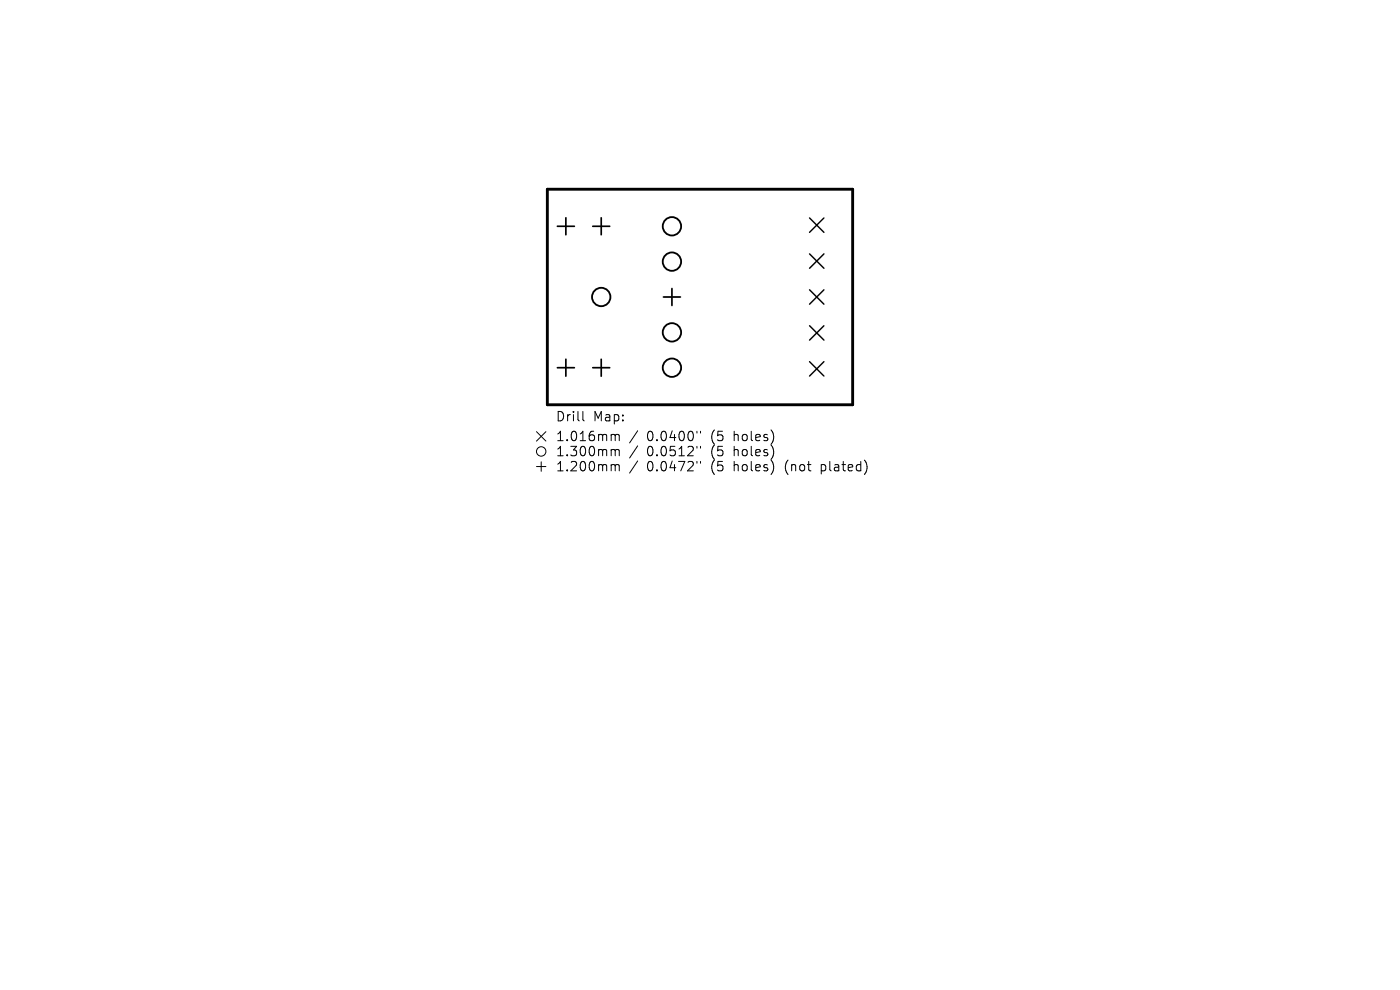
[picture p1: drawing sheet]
<svg xmlns="http://www.w3.org/2000/svg" width="297mm" height="210mm" viewBox="0 0 297 210" stroke-linecap="round" stroke-linejoin="round" font-family="sans-serif">
<defs><g id="words">
<g font-size="2.8">
<text x="117.8" y="89.7">Drill</text>
<text x="125.8" y="89.7">Map:</text>
<text x="117.8" y="93.9">1.016mm</text>
<text x="137.3" y="93.9">0.0400&quot;</text>
<text x="151" y="93.9">(5</text>
<text x="155.9" y="93.9">holes)</text>
<text x="117.8" y="97.1">1.300mm</text>
<text x="117.8" y="100.3">1.200mm</text>
<text x="137.3" y="97.1">0.0512&quot;</text>
<text x="137.3" y="100.3">0.0472&quot;</text>
<text x="151" y="97.1">(5</text>
<text x="151" y="100.3">(5</text>
<text x="155.9" y="97.1">holes)</text>
<text x="155.9" y="100.3">holes)</text>
<text x="167" y="100.3">(not</text>
<text x="174.8" y="100.3">plated)</text>
</g>
</g></defs>
<path d="M116.1 40.1h64.8v45.8h-64.8z" fill="none" stroke="#000" stroke-width=".61"/>
<path d="M171.7 46.2l3.1 3.1M171.7 53.9l3.1 3M174.8 46.2l-3.1 3.1M174.8 53.9l-3.1 3M171.7 61.5l3.1 3M171.7 69.1l3.1 3M171.7 76.7l3.1 3.1M174.8 61.5l-3.1 3M174.8 69.1l-3.1 3M174.8 76.7l-3.1 3.1" fill="none" stroke="#000" stroke-width=".3"/>
<g fill="none" stroke="#000" stroke-width=".39">
<circle cx="142.5" cy="48" r="1.95"/>
<circle cx="142.5" cy="55.5" r="1.95"/>
<circle cx="127.5" cy="63" r="1.95"/>
<circle cx="142.5" cy="78" r="1.95"/>
<circle cx="142.5" cy="70.5" r="1.95"/>
</g>
<path d="M118.2 48h3.6M120 46.2v3.6M125.7 48h3.6M127.5 46.2v3.6M118.2 78h3.6M120 76.2v3.6M125.7 78h3.6M127.5 76.2v3.6M140.7 63h3.6M142.5 61.2v3.6" fill="none" stroke="#000" stroke-width=".36"/>
<g fill="none" stroke="#000" stroke-width=".21">
<path d="M113.8 91.6l2 2M113.8 99h2M114.8 98v2M115.8 91.6l-2 2M123.7 87.3v1.7l.2 .3M129.9 92.1h.3l.3 .3M129.9 95.3h.3l.3 .3M129.9 98.5h.3l.3 .3M130.5 92.4l.3-.3 .5 .1 .1 1.3M130.5 92.4v1.1M130.5 95.6v1.1M130.5 98.8v1.1"/>
<path d="M130.5 95.6l.3-.3 .5 .1 .1 1.3M130.5 98.8l.3-.3 .5 .1 .1 1.3M135.3 91.4l-1.7 2.6M135.3 94.6l-1.7 2.6M135.3 97.8l-1.7 2.6M147.8 91.5v.4M147.8 94.7v.4M147.8 97.9v.4M148.6 91.5v.4M148.6 94.7v.4M148.6 97.9v.4"/>
<circle cx="114.8" cy="95.8" r="1"/>
</g>
<use href="#words"/>
</svg>
